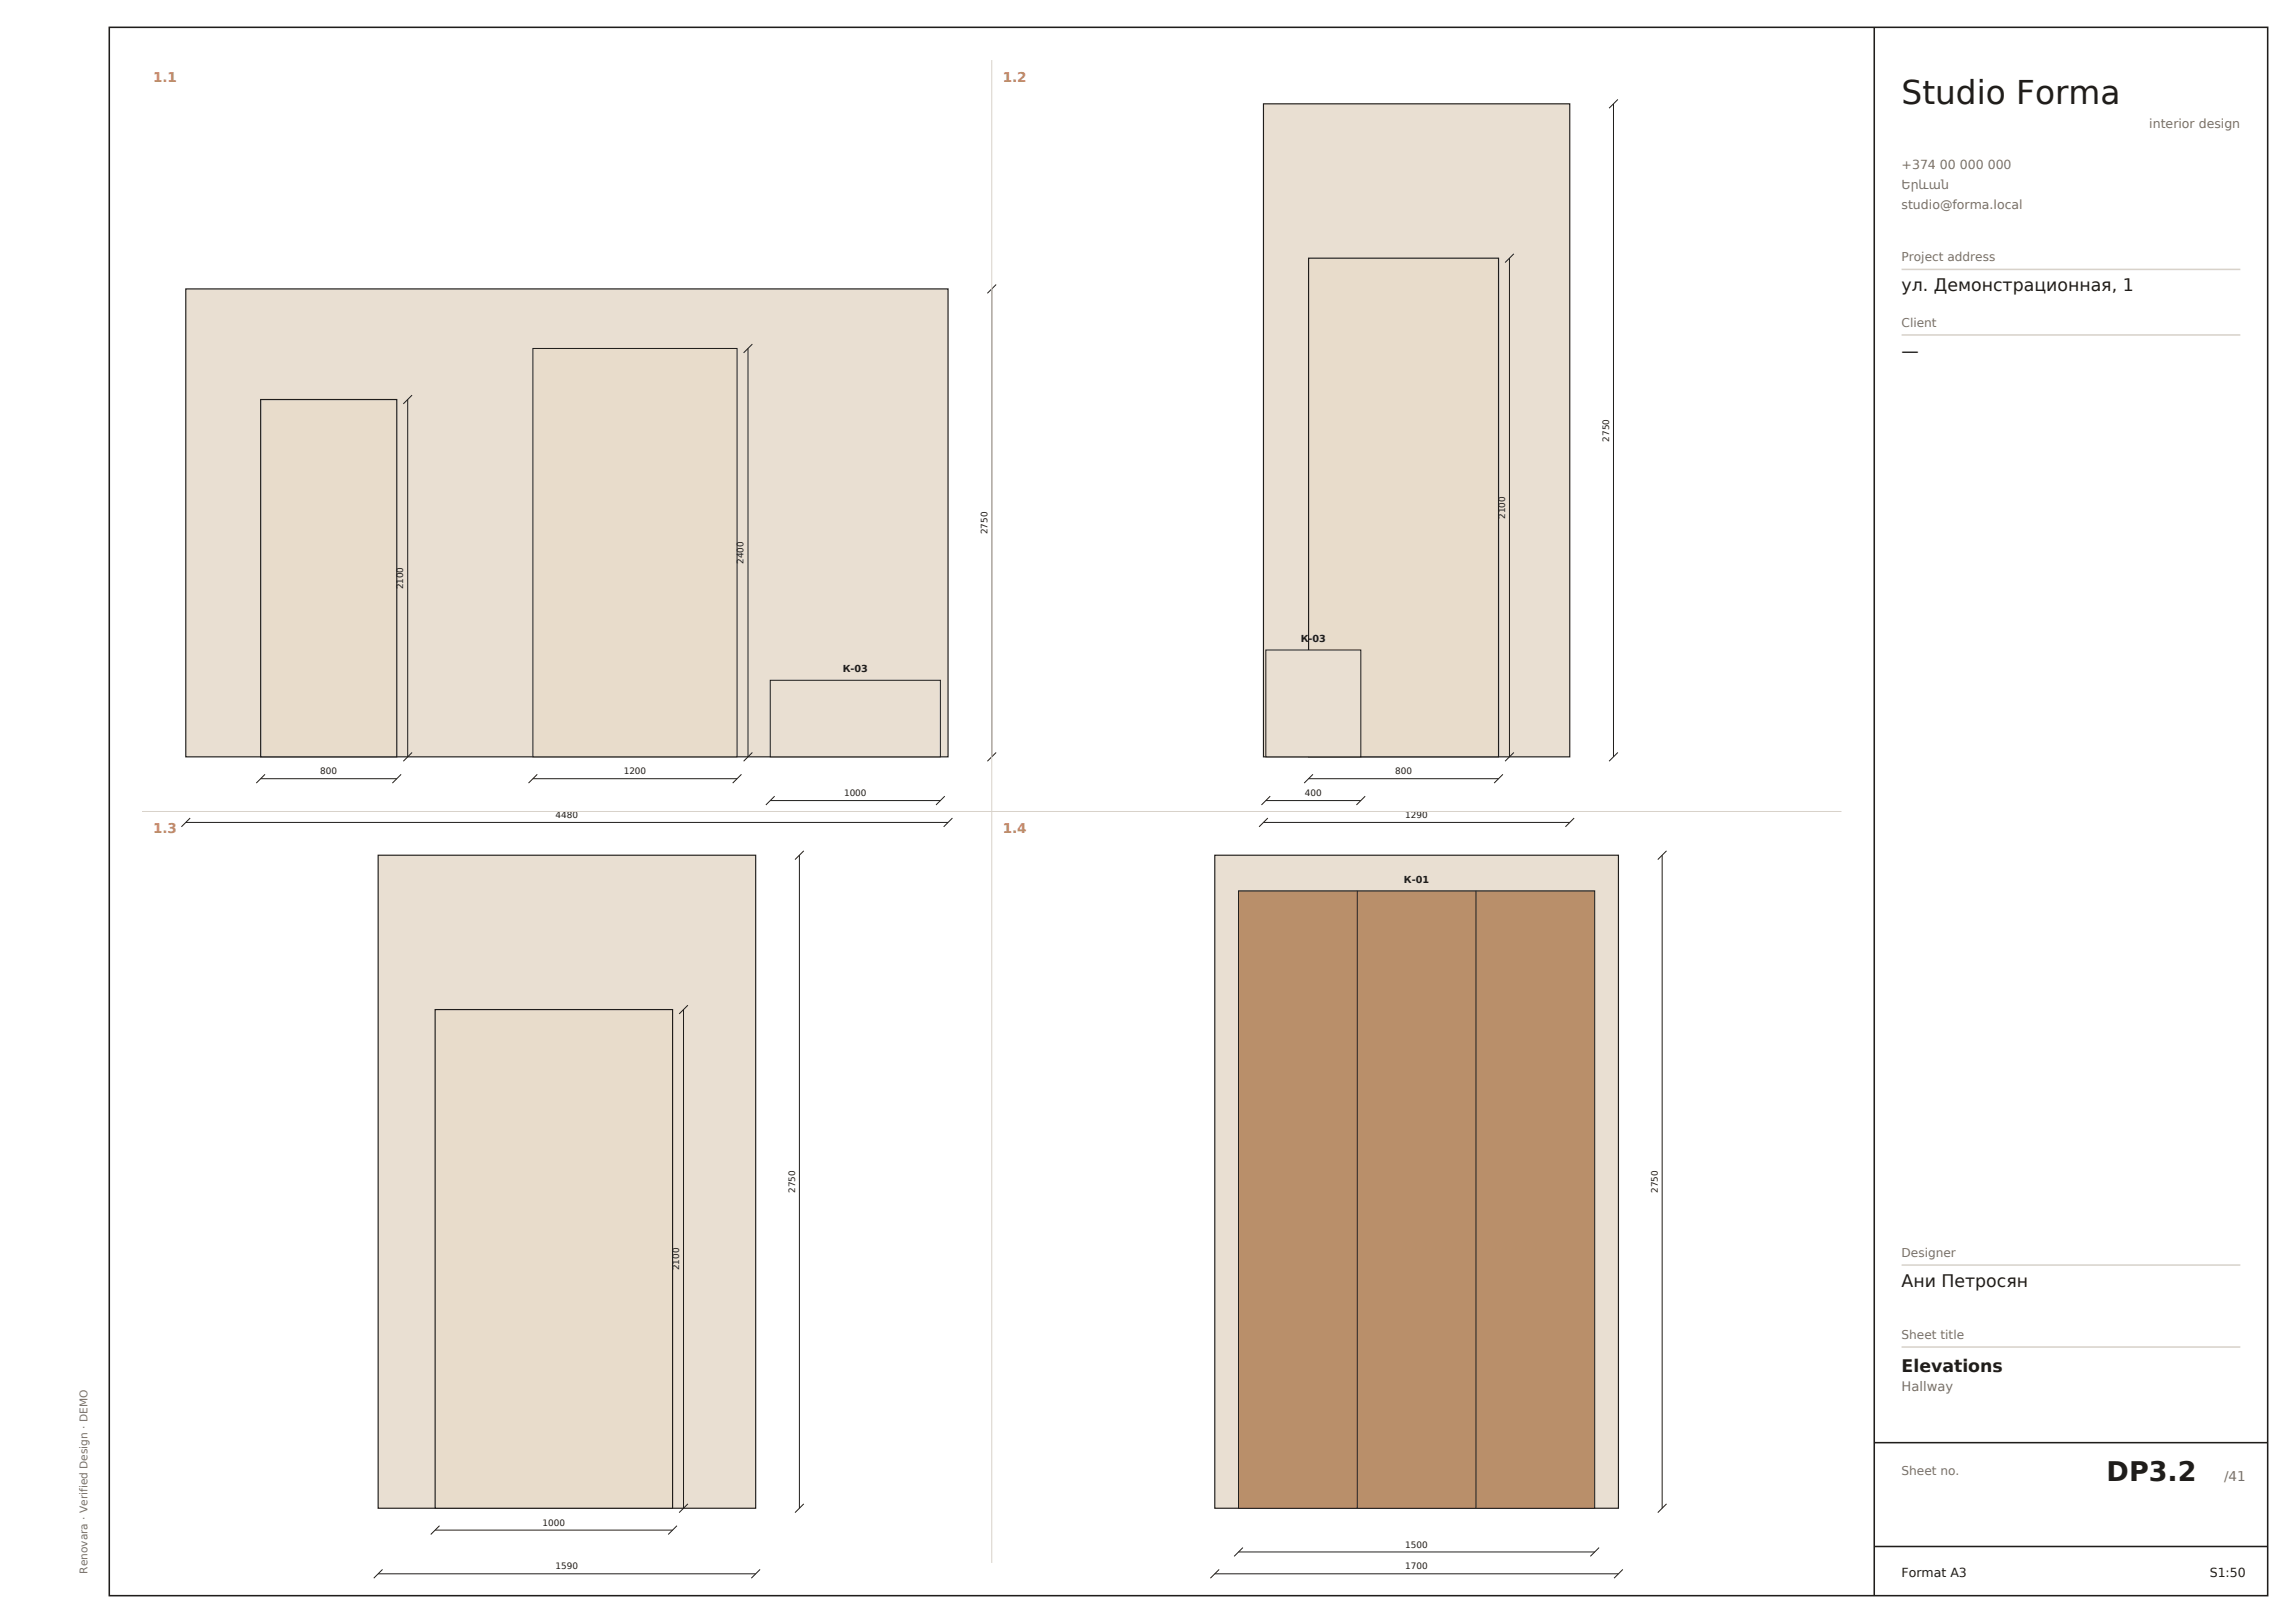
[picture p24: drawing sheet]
<svg xmlns="http://www.w3.org/2000/svg" width="420mm" height="297mm" viewBox="0 0 420 297" stroke-linecap="round" stroke-linejoin="round" font-family="sans-serif">
<defs><g id="words">
<text font-size="6" fill="#1f1d1b" x="348" y="19">Studio Forma</text>
<text font-size="4.9" fill="#1f1d1b" x="385.5" y="271">DP3.2</text>
<g font-size="3.2" fill="#1f1d1b">
<text x="348" y="53.3">ул. Демонстрационная, 1</text>
<text x="348" y="65.3">—</text>
<text x="348" y="235.5">Ани Петросян</text>
<text x="348" y="251">Elevations</text>
</g>
<g font-size="2.5" fill="#c97f63">
<text x="28" y="15">1.1</text>
<text x="183.5" y="15">1.2</text>
<text x="28" y="152.5">1.3</text>
<text x="183.5" y="152.5">1.4</text>
</g>
<text font-size="2.5" fill="#7a7068" x="407" y="271">/41</text>
<text font-size="2.4" fill="#7a7068" x="348" y="254.6">Hallway</text>
<g font-size="2.3" fill="#7a7068">
<text x="393.3" y="23.5">interior design</text>
<text x="348" y="31">+374 00 000 000</text>
<text x="348" y="34.6">Երևան</text>
<text x="348" y="38.2">studio@forma.local</text>
</g>
<g font-size="2.3" fill="#1f1d1b">
<text x="348" y="288.5">Format A3</text>
<text x="404.4" y="288.5">S1:50</text>
</g>
<g font-size="2.2" fill="#7a7068">
<text x="348" y="47.8">Project address</text>
<text x="348" y="59.8">Client</text>
<text x="348" y="230">Designer</text>
<text x="348" y="245">Sheet title</text>
<text x="348" y="270">Sheet no.</text>
</g>
<text font-size="1.9" fill="#7a7068" x="16" y="288" transform="rotate(-90 16 288)">Renovara · Verified Design · DEMO</text>
<g font-size="1.8" fill="#1f1d1b">
<text x="238" y="117.4">К-03</text>
<text x="154.2" y="123">К-03</text>
<text x="256.9" y="161.5">К-01</text>
</g>
<g font-size="1.6" fill="#1f1d1b">
<text x="294.5" y="80.8" transform="rotate(-90 294.5 80.8)">2750</text>
<text x="275.4" y="94.9" transform="rotate(-90 275.4 94.9)">2100</text>
<text x="180.7" y="97.7" transform="rotate(-90 180.7 97.7)">2750</text>
<text x="73.8" y="107.9" transform="rotate(-90 73.8 107.9)">2100</text>
<text x="136.1" y="103.2" transform="rotate(-90 136.1 103.2)">2400</text>
<text x="58.6" y="141.7">800</text>
<text x="114.1" y="141.7">1200</text>
<text x="255.3" y="141.7">800</text>
<text x="101.7" y="149.7">4480</text>
<text x="154.5" y="145.7">1000</text>
<text x="238.8" y="145.7">400</text>
<text x="257.2" y="149.7">1290</text>
<text x="145.5" y="218.3" transform="rotate(-90 145.5 218.3)">2750</text>
<text x="303.4" y="218.3" transform="rotate(-90 303.4 218.3)">2750</text>
<text x="124.3" y="232.4" transform="rotate(-90 124.3 232.4)">2100</text>
<text x="99.3" y="279.2">1000</text>
<text x="101.7" y="287.2">1590</text>
<text x="257.2" y="283.2">1500</text>
<text x="257.2" y="287.2">1700</text>
</g>
</g></defs>
<path d="M34 52.9h139.5v85.6h-139.5z" fill-rule="evenodd" fill="#e9dfd2" stroke="#1f1d1b" stroke-width=".21"/>
<path d="M47.7 73.1h24.9v65.4h-24.9z" fill-rule="evenodd" fill="#e8dccb" stroke="#1f1d1b" stroke-width=".21"/>
<path d="M74.6 73.1v65.4M75.4 72.3l-1.6 1.6M75.4 137.7l-1.6 1.6M47.7 142.5h24.9M48.5 141.7l-1.6 1.6M73.4 141.7l-1.6 1.6" fill="none" stroke="#1f1d1b" stroke-width=".18"/>
<path d="M97.5 63.8h37.4v74.7h-37.4z" fill-rule="evenodd" fill="#e8dccb" stroke="#1f1d1b" stroke-width=".18"/>
<path d="M136.9 63.8v74.7M137.7 63l-1.6 1.6M137.7 137.7l-1.6 1.6M97.5 142.5h37.4M98.3 141.7l-1.6 1.6M135.7 141.7l-1.6 1.6" fill="none" stroke="#1f1d1b" stroke-width=".18"/>
<path d="M141 124.5h31.1v14h-31.1z" fill-rule="evenodd" fill="#e9dfd2" stroke="#1f1d1b" stroke-width=".18"/>
<path d="M181.5 52.9v85.6M182.3 52.1l-1.6 1.6M182.3 137.7l-1.6 1.6M34 150.5h139.5M34.8 149.7l-1.6 1.6M141 146.5h31.1M141.8 145.7l-1.6 1.6M172.9 145.7l-1.6 1.6M174.3 149.7l-1.6 1.6" fill="none" stroke="#1f1d1b" stroke-width=".18"/>
<path d="M231.2 19h56.1v119.5h-56.1z" fill-rule="evenodd" fill="#e9dfd2" stroke="#1f1d1b" stroke-width=".21"/>
<path d="M239.5 47.2h34.7v91.3h-34.7z" fill-rule="evenodd" fill="#e8dccb" stroke="#1f1d1b" stroke-width=".21"/>
<path d="M276.2 47.2v91.3M277 46.4l-1.6 1.6M277 137.7l-1.6 1.6M239.5 142.5h34.7M240.3 141.7l-1.6 1.6M275 141.7l-1.6 1.6" fill="none" stroke="#1f1d1b" stroke-width=".18"/>
<path d="M231.7 118.9h17.3v19.6h-17.3z" fill-rule="evenodd" fill="#e9dfd2" stroke="#1f1d1b" stroke-width=".18"/>
<path d="M295.3 19v119.5M296.1 18.2l-1.6 1.6M296.1 137.7l-1.6 1.6M231.2 150.5h56.1M231.7 146.5h17.3M232 149.7l-1.6 1.6M232.5 145.7l-1.6 1.6M249.8 145.7l-1.6 1.6M288.1 149.7l-1.6 1.6" fill="none" stroke="#1f1d1b" stroke-width=".18"/>
<path d="M69.2 156.5h69.1v119.5h-69.1z" fill-rule="evenodd" fill="#e9dfd2" stroke="#1f1d1b" stroke-width=".21"/>
<path d="M79.6 184.7h43.5v91.3h-43.5z" fill-rule="evenodd" fill="#e8dccb" stroke="#1f1d1b" stroke-width=".21"/>
<path d="M146.3 156.5v119.5M147.1 155.7l-1.6 1.6M125.1 184.7v91.3M125.9 183.9l-1.6 1.6M80.4 279.2l-1.6 1.6M123.9 279.2l-1.6 1.6M125.9 275.2l-1.6 1.6M147.1 275.2l-1.6 1.6M69.2 288h69.1M70 287.2l-1.6 1.6M79.6 280h43.5M139.1 287.2l-1.6 1.6" fill="none" stroke="#1f1d1b" stroke-width=".18"/>
<path d="M222.3 156.5h73.9v119.5h-73.9z" fill-rule="evenodd" fill="#e9dfd2" stroke="#1f1d1b" stroke-width=".21"/>
<path d="M226.7 163h65.1v113h-65.1z" fill-rule="evenodd" fill="#b98f6a" stroke="#1f1d1b" stroke-width=".18"/>
<path d="M304.2 156.5v119.5M305 155.7l-1.6 1.6M248.4 163v113M270.1 163v113M305 275.2l-1.6 1.6M222.3 288h73.9M223.1 287.2l-1.6 1.6M226.7 284h65.1M227.5 283.2l-1.6 1.6M292.6 283.2l-1.6 1.6M297 287.2l-1.6 1.6" fill="none" stroke="#1f1d1b" stroke-width=".18"/>
<path d="M181.5 11v275M26 148.5h311" fill="none" stroke="#d8d2ca" stroke-width=".18"/>
<path d="M20 5h395v287h-395zM343 5v287M343 264h72M343 283h72" fill="none" stroke="#1f1d1b" stroke-width=".28"/>
<path d="M348 49.3h62M348 61.3h62M348 231.5h62M348 246.5h62" fill="none" stroke="#d8d2ca" stroke-width=".28"/>
<use href="#words"/>
</svg>
